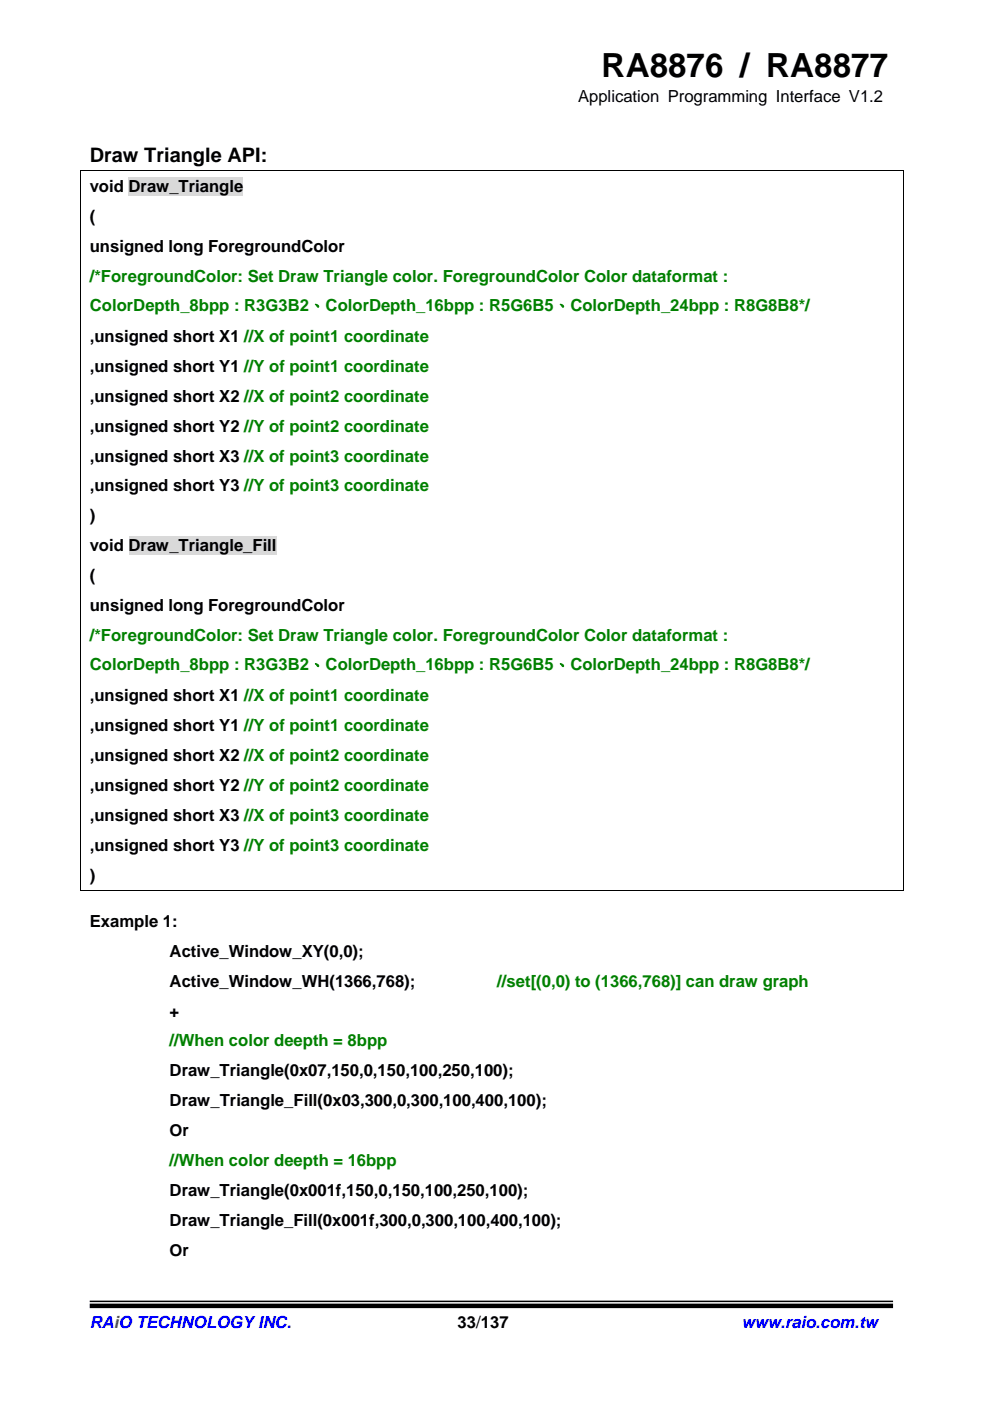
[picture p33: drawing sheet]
<svg xmlns="http://www.w3.org/2000/svg" width="210mm" height="297mm" viewBox="0 0 210 297" stroke-linecap="round" stroke-linejoin="round" font-family="sans-serif">
<defs><g id="words">
<text font-size="7" x="127.6" y="16.4">RA8876 / RA8877</text>
<text font-size="4.2" x="19" y="34.4">Draw Triangle API:</text>
<g font-size="3.5">
<text x="122.6" y="21.6">Application Programming Interface V1.2</text>
<text x="19" y="40.7">void Draw_Triangle</text>
<text x="19" y="47.1">(</text>
<text x="19" y="53.4">unsigned long ForegroundColor</text>
<text x="19" y="72.5">,unsigned short X1 //X of point1 coordinate</text>
<text x="19" y="78.8">,unsigned short Y1 //Y of point1 coordinate</text>
<text x="19" y="85.2">,unsigned short X2 //X of point2 coordinate</text>
<text x="19" y="91.5">,unsigned short Y2 //Y of point2 coordinate</text>
<text x="19" y="97.9">,unsigned short X3 //X of point3 coordinate</text>
<text x="19" y="104.2">,unsigned short Y3 //Y of point3 coordinate</text>
<text x="19" y="110.6">)</text>
<text x="19" y="116.9">void Draw_Triangle_Fill</text>
<text x="19" y="123.3">(</text>
<text x="19" y="129.6">unsigned long ForegroundColor</text>
<text x="19" y="148.7">,unsigned short X1 //X of point1 coordinate</text>
<text x="19" y="155">,unsigned short Y1 //Y of point1 coordinate</text>
<text x="19" y="161.4">,unsigned short X2 //X of point2 coordinate</text>
<text x="19" y="167.7">,unsigned short Y2 //Y of point2 coordinate</text>
<text x="19" y="174.1">,unsigned short X3 //X of point3 coordinate</text>
<text x="19" y="180.4">,unsigned short Y3 //Y of point3 coordinate</text>
<text x="19" y="186.8">)</text>
<text x="19" y="196.5">Example 1:</text>
<text x="36" y="202.8">Active_Window_XY(0,0);</text>
<text x="36" y="209.2">Active_Window_WH(1366,768);</text>
<text x="36" y="215.5">+</text>
<text x="36" y="228.2">Draw_Triangle(0x07,150,0,150,100,250,100);</text>
<text x="36" y="234.6">Draw_Triangle_Fill(0x03,300,0,300,100,400,100);</text>
<text x="36" y="240.9">Or</text>
<text x="36" y="253.6">Draw_Triangle(0x001f,150,0,150,100,250,100);</text>
<text x="36" y="260">Draw_Triangle_Fill(0x001f,300,0,300,100,400,100);</text>
<text x="36" y="266.3">Or</text>
<text x="97.1" y="281.6">33/137</text>
</g>
<g font-size="3.5" fill="#008000">
<text x="19" y="59.8">/*ForegroundColor: Set Draw Triangle color. ForegroundColor Color dataformat :</text>
<text x="19" y="65.9">ColorDepth_8bpp : R3G3B2、ColorDepth_16bpp : R5G6B5、ColorDepth_24bpp : R8G8B8*/</text>
<text x="19" y="136">/*ForegroundColor: Set Draw Triangle color. ForegroundColor Color dataformat :</text>
<text x="19" y="142.1">ColorDepth_8bpp : R3G3B2、ColorDepth_16bpp : R5G6B5、ColorDepth_24bpp : R8G8B8*/</text>
<text x="105.5" y="209.2">//set[(0,0) to (1366,768)] can draw graph</text>
<text x="36" y="221.9">//When color deepth = 8bpp</text>
<text x="36" y="247.3">//When color deepth = 16bpp</text>
</g>
<g font-size="3.5" fill="#00f">
<text x="19" y="281.6">RAiO TECHNOLOGY INC.</text>
<text x="157.3" y="281.6">www.raio.com.tw</text>
</g>
</g></defs>
<path d="M19 275.8h170.4v.3h-170.4zM19 276.4h170.4v.9h-170.4z" fill="#000"/>
<g fill="#d9d9d9">
<path d="M27.3 37.4h24.3v4.1h-24.3z"/>
<path d="M27.3 113.6h31.4v4.1h-31.4z"/>
</g>
<path d="M17.1 36.1h.1v.2h-.1zM191.6 36.1h.2v.2h-.2zM191.6 188.7h.2v.2h-.2z" fill="#000"/>
<path d="M17.1 36.2h174.7M17.1 36.3v152.6M191.7 36.3v152.6M17.1 188.8h174.5" fill="none" stroke="#000" stroke-width=".21"/>
<use href="#words"/>
</svg>
